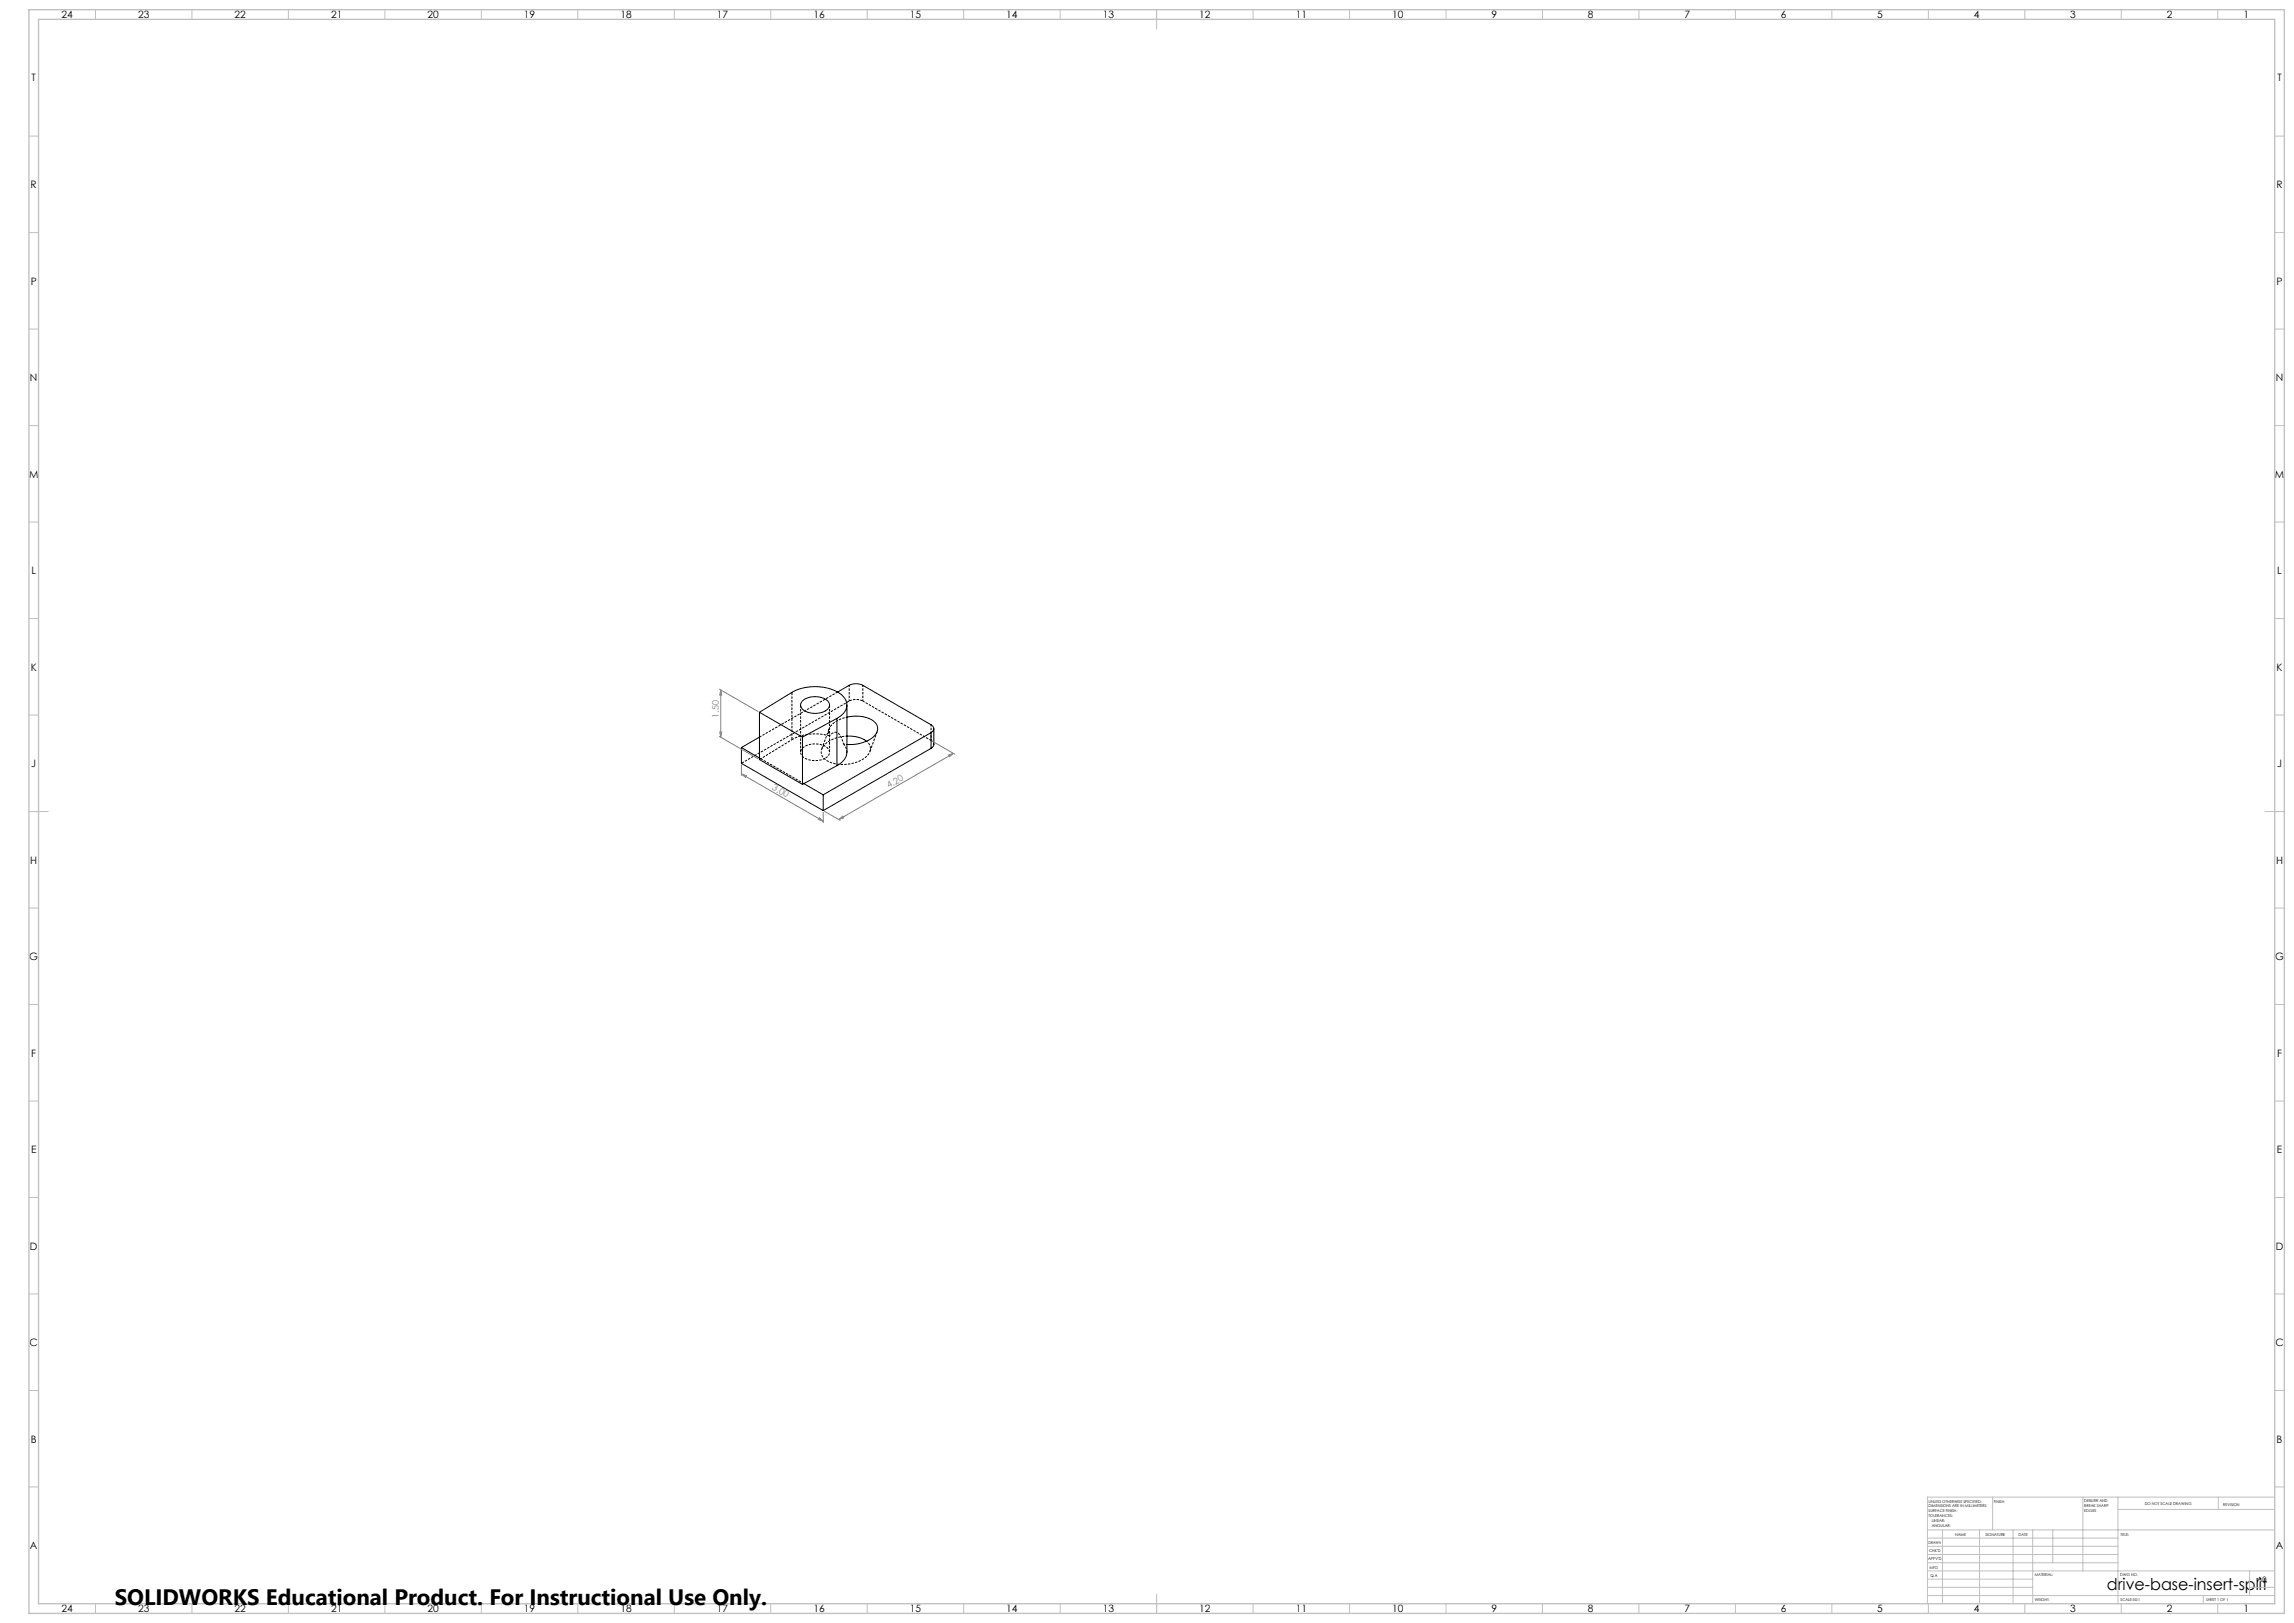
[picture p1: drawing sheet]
<svg xmlns="http://www.w3.org/2000/svg" width="1189mm" height="841mm" viewBox="0 0 1189 841" stroke-linecap="round" stroke-linejoin="round" font-family="sans-serif">
<defs><g id="words">
<text font-size="11.6" x="59" y="832">SOLIDWORKS Educational Product. For Instructional Use Only.</text>
<text font-size="8.5" x="1092" y="824">drive-base-insert-split</text>
<g font-size="5.3">
<text x="32" y="9">24</text>
<text x="72" y="9">23</text>
<text x="122" y="9">22</text>
<text x="172" y="9">21</text>
<text x="222" y="9">20</text>
<text x="272" y="9">19</text>
<text x="322" y="9">18</text>
<text x="372" y="9">17</text>
<text x="422" y="9">16</text>
<text x="472" y="9">15</text>
<text x="522" y="9">14</text>
<text x="572" y="9">13</text>
<text x="622" y="9">12</text>
<text x="672" y="9">11</text>
<text x="722" y="9">10</text>
<text x="773" y="9">9</text>
<text x="823" y="9">8</text>
<text x="873" y="9">7</text>
<text x="923" y="9">6</text>
<text x="973" y="9">5</text>
<text x="1023" y="9">4</text>
<text x="1073" y="9">3</text>
<text x="1123" y="9">2</text>
<text x="1163" y="9">1</text>
<text x="16" y="42">T</text>
<text x="1180" y="42">T</text>
<text x="16" y="98">R</text>
<text x="1180" y="98">R</text>
<text x="16" y="147">P</text>
<text x="1180" y="147">P</text>
<text x="16" y="198">N</text>
<text x="1180" y="198">N</text>
<text x="15" y="247">M</text>
<text x="1179" y="247">M</text>
<text x="16" y="297">L</text>
<text x="1180" y="297">L</text>
<text x="16" y="347">K</text>
<text x="1180" y="347">K</text>
<text x="16" y="397">J</text>
<text x="1180" y="397">J</text>
<text x="16" y="447">H</text>
<text x="1180" y="447">H</text>
<text x="15" y="497">G</text>
<text x="1179" y="497">G</text>
<text x="16" y="547">F</text>
<text x="1180" y="547">F</text>
<text x="16" y="597">E</text>
<text x="1180" y="597">E</text>
<text x="16" y="648">D</text>
<text x="1180" y="648">D</text>
<text x="15" y="697">C</text>
<text x="1179" y="697">C</text>
<text x="16" y="748">B</text>
<text x="1180" y="748">B</text>
<text x="16" y="803">A</text>
<text x="1180" y="803">A</text>
<text x="32" y="835">24</text>
<text x="72" y="835">23</text>
<text x="122" y="835">22</text>
<text x="172" y="835">21</text>
<text x="222" y="835">20</text>
<text x="272" y="835">19</text>
<text x="322" y="835">18</text>
<text x="372" y="835">17</text>
<text x="422" y="835">16</text>
<text x="472" y="835">15</text>
<text x="522" y="835">14</text>
<text x="572" y="835">13</text>
<text x="622" y="835">12</text>
<text x="672" y="835">11</text>
<text x="722" y="835">10</text>
<text x="773" y="835">9</text>
<text x="823" y="835">8</text>
<text x="873" y="835">7</text>
<text x="923" y="835">6</text>
<text x="973" y="835">5</text>
<text x="1023" y="835">4</text>
<text x="1073" y="835">3</text>
<text x="1123" y="835">2</text>
<text x="1163" y="835">1</text>
</g>
<g font-size="4.7" fill="#808080">
<text x="373" y="372" transform="rotate(-90 373 372)">1.50</text>
<text x="400" y="409" transform="rotate(30 400 409)">3.00</text>
<text x="461" y="409" transform="rotate(-30 461 409)">4.20</text>
</g>
<text font-size="3.9" x="1170" y="820">A0</text>
<g font-size="2">
<text x="1000" y="779">UNLESS OTHERWISE SPECIFIED:</text>
<text x="1033" y="779">FINISH:</text>
<text x="1080" y="778">DEBURR AND</text>
<text x="1112" y="780">DO NOT SCALE DRAWING</text>
<text x="1000" y="781">DIMENSIONS ARE IN MILLIMETERS</text>
<text x="1000" y="784">SURFACE FINISH:</text>
<text x="1080" y="781">BREAK SHARP</text>
<text x="1080" y="783">EDGES</text>
<text x="1152" y="780">REVISION</text>
<text x="1000" y="786">TOLERANCES:</text>
<text x="1001" y="789">LINEAR:</text>
<text x="1001" y="791">ANGULAR:</text>
<text x="1013" y="796">NAME</text>
<text x="1029" y="796">SIGNATURE</text>
<text x="1046" y="796">DATE</text>
<text x="1099" y="796">TITLE:</text>
<text x="1000" y="800">DRAWN</text>
<text x="999" y="808">APPV'D</text>
<text x="1000" y="804">CHK'D</text>
<text x="1000" y="813">MFG</text>
<text x="1001" y="817">Q.A</text>
<text x="1055" y="817">MATERIAL:</text>
<text x="1099" y="817">DWG NO.</text>
<text x="1055" y="830">WEIGHT:</text>
<text x="1099" y="830">SCALE:50:1</text>
<text x="1143" y="830">SHEET 1 OF 1</text>
</g>
</g></defs>
<path d="M440 355v8M447 363v-8M483 376v8M394 393v1" fill="none" stroke="#000" stroke-width=".52" stroke-dasharray="1.3 .6" stroke-dashoffset=".4" stroke-linecap="butt"/>
<path d="M394 382l40-23M430 381a26 26 0 0 0-20 2M417 406l-23-13" fill="none" stroke="#000" stroke-width=".52" stroke-dasharray="1.3 .6" stroke-dashoffset=".1" stroke-linecap="butt"/>
<path d="M410 383l-16 10M430 381a7 7 0 0 1 5-8l4-1" fill="none" stroke="#000" stroke-width=".52" stroke-dasharray="1.3 .6" stroke-dashoffset=".7" stroke-linecap="butt"/>
<path d="M447 363l36 21M439 390l-1-3-1-1" fill="none" stroke="#000" stroke-width=".52" stroke-dasharray="1.3 .6" stroke-dashoffset=".2" stroke-linecap="butt"/>
<path d="M439 386h-2" fill="none" stroke="#000" stroke-width=".52" stroke-dasharray="1.3 .6" stroke-dashoffset=".9" stroke-linecap="butt"/>
<path d="M410 359v24M415 365v25M440 363l4-1 3 1M384 396l56-33M428 393a4 4 0 0 0 2-4 4 4 0 0 0-4-3 9 9 0 0 0-11 3 7 7 0 0 0 9 5l4-1M430 390v-25" fill="none" stroke="#000" stroke-width=".52" stroke-dasharray="1.3 .6" stroke-dashoffset="-.2" stroke-linecap="butt"/>
<path d="M437 386a6 6 0 0 0-4-7l-3 2" fill="none" stroke="#000" stroke-width=".52" stroke-dasharray="1.3 .6" stroke-dashoffset=".6" stroke-linecap="butt"/>
<path d="M449 384a5 5 0 0 1-2 9 18 18 0 0 1-20-1 6 6 0 0 1 4-8l4-2 4-1" fill="none" stroke="#000" stroke-width=".52" stroke-dasharray="1.3 .6" stroke-dashoffset=".5" stroke-linecap="butt"/>
<path d="M483 384l1 2" fill="none" stroke="#000" stroke-width=".52" stroke-dasharray="1.3 .6" stroke-dashoffset=".3" stroke-linecap="butt"/>
<path d="M430 378l-4 10M451 389l4-10" fill="none" stroke="#000" stroke-width=".52" stroke-dasharray="1.3 .6" stroke-dashoffset="-.1" stroke-linecap="butt"/>
<g fill="none" stroke="#000" stroke-width=".52">
<path d="M434 359l7-4h5l37 21a2.2 2.2 0 0 1 1 2 2.2 2.2 0 0 1-1 2M394 369l16-10a24 24 0 0 1 28 3 7 7 0 0 1-4 10M394 369l22 13M394 369v25l22 12M416 363a10 10 0 0 1 14 1 5 5 0 0 1-6 6 7 7 0 0 1-9-5zM434 372l-18 10M434 372v25M439 365v25a8 8 0 0 1-5 7M439 372a14 14 0 0 1 16 4 7 7 0 0 1-7 8l-4 2h-5M483 380l-56 32M483 380v8M484 378v8l-1 2"/>
<path d="M384 387v9l43 24M384 387l10 6M394 382l-10 5M416 382v24M434 397l-17 9M439 381l6 1 4 2M483 388l-56 32M417 406h-1M417 406l10 6M427 412v8"/>
</g>
<g fill="none" stroke="#808080" stroke-width=".52">
<path d="M373 357l20 12M374 358v2h-1zM374 358v24M373 379h1v3zM373 382l20 11M384 396v6M483 384l12 7M492 391l2-1-2 2zM494 390l-59 35M384 401l3 1-1 1zM384 401l43 24M425 424l2 1h-3z"/>
<path d="M427 421v5M427 420l8 5M435 425l2-2v1z"/>
</g>
<g fill="none" stroke="#c0c0c0" stroke-width=".52">
<path d="M49 5v5M99 5v5M149 5v5M199 5v5M249 5v5M299 5v5M349 5v5M399 5v5M449 5v5M499 5v5M549 5v5M599 5v10"/>
<path d="M649 5v5M699 5v5M749 5v5M799 5v5M849 5v5M899 5v5M949 5v5M999 5v5M1049 5v5M1099 5v5M1149 5v5M15 71h5"/>
<path d="M1179 71h5M15 121h5M1179 121h5M15 171h5M1179 171h5M15 221h5M1179 221h5M15 271h5M1179 271h5M15 321h5M1179 321h5M15 371h5"/>
<path d="M1179 371h5M15 421h10M1174 421h10M15 471h5M1179 471h5M15 521h5M1179 521h5M15 571h5M1179 571h5M15 621h5M1179 621h5M15 671h5"/>
<path d="M1179 671h5M15 721h5M1179 721h5M15 771h5M1033 776v17M1080 776v38M1098 776v55M1150 776v6M1179 771h5M1179 776h-180v55M999 793h180M999 797h99"/>
<path d="M1007 793v38M1026 793v38M1043 793v38M1054 793v38M1064 793v17M1098 782h81M999 810h99M999 806h99M999 801h99M999 818h55M999 814h180M1166 814v13"/>
<path d="M49 831v5M99 831v5M149 831v5M199 831v5M249 831v5M299 831v5M349 831v5M399 831v5M449 831v5M499 831v5M549 831v5M599 826v10"/>
<path d="M649 831v5M699 831v5M749 831v5M799 831v5M849 831v5M899 831v5M949 831v5M999 827h180M999 823h55M999 831v5M1049 831v5M1099 831v5"/>
<path d="M1142 827v4M1149 831v5M1166 823h13"/>
</g>
<path d="M15 5h1169v831h-1169zM20 10h1159v821h-1159z" fill="none" stroke="#c0c0c0" stroke-width=".7"/>
<g fill="#808080">
<path d="M425 424l2 1h-3zM384 401l3 1-1 1z"/>
<path d="M492 391l2-1-2 2zM435 425l2-2v1z"/>
<path d="M374 358v2h-1zM373 379h1v3z"/>
</g>
<use href="#words"/>
</svg>
